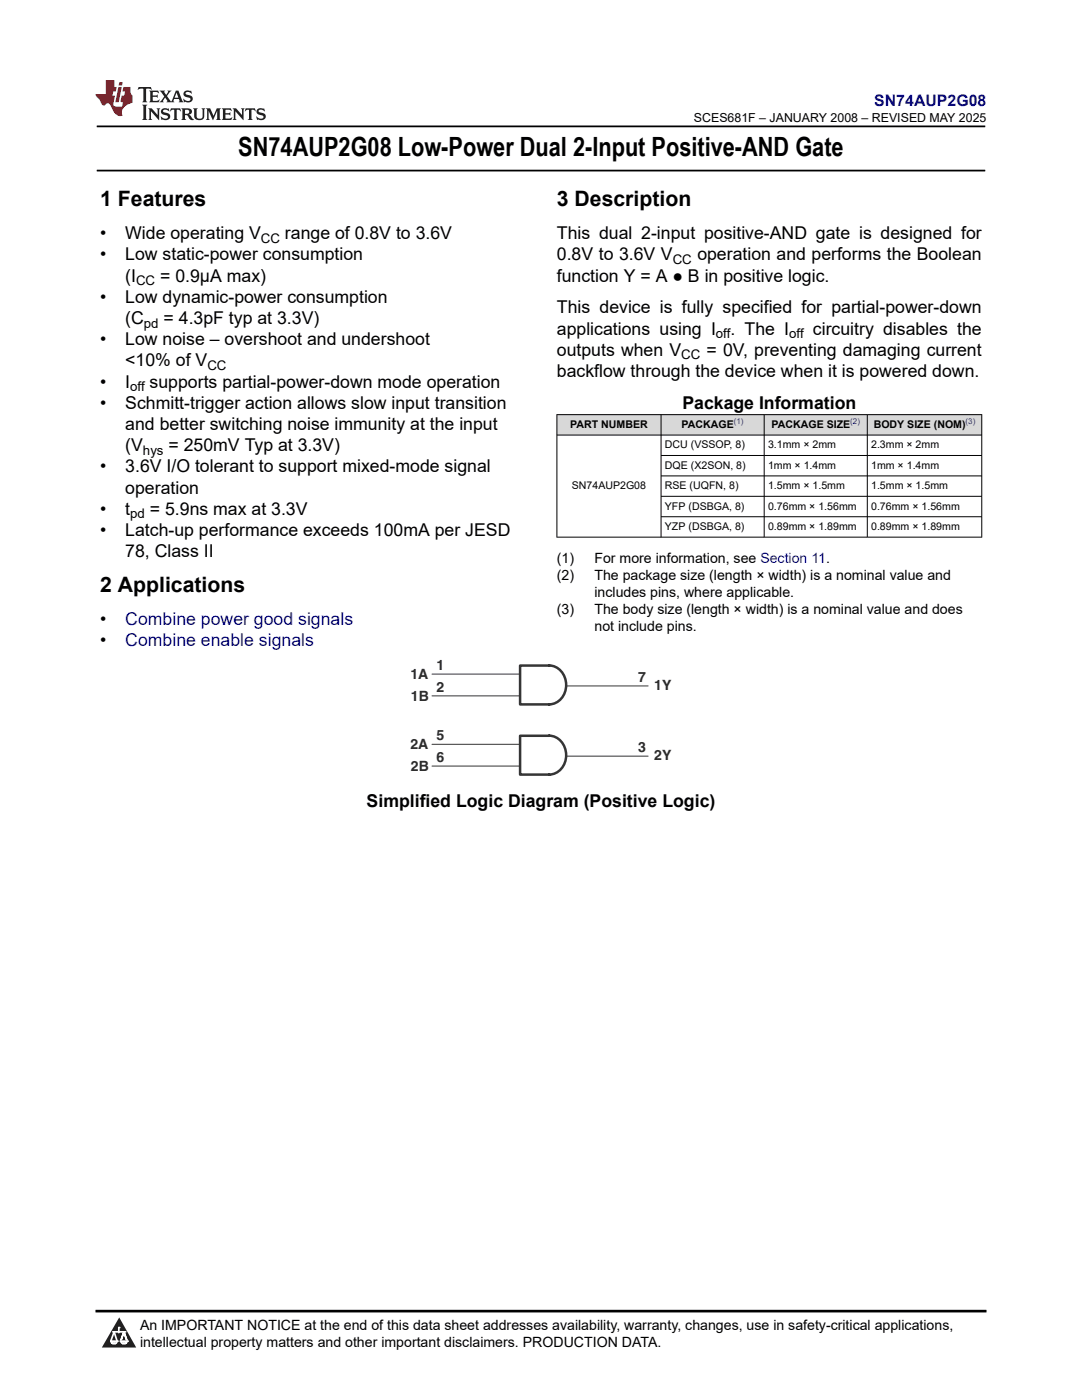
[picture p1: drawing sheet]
<svg xmlns="http://www.w3.org/2000/svg" width="216mm" height="279mm" viewBox="0 0 216 279" stroke-linecap="round" stroke-linejoin="round" font-family="sans-serif">
<defs><g id="words">
<text font-size="5.3" x="47.5" y="31.2">SN74AUP2G08 Low-Power Dual 2-Input Positive-AND Gate</text>
<g font-size="4.2">
<text x="20" y="41.2">1 Features</text>
<text x="111.1" y="41.2">3 Description</text>
<text x="20" y="118.2">2 Applications</text>
</g>
<g font-size="3.5">
<text x="20" y="47.7">•</text>
<text x="25" y="47.7">Wide operating V</text>
<text x="56.9" y="47.7">range of 0.8V to 3.6V</text>
<text x="111.1" y="47.7">This dual 2-input positive-AND gate is designed for</text>
<text x="20" y="52">•</text>
<text x="25" y="52">Low static-power consumption</text>
<text x="111.1" y="52">0.8V to 3.6V V</text>
<text x="139.1" y="52">operation and performs the Boolean</text>
<text x="25" y="56.2">(I</text>
<text x="32" y="56.2">= 0.9μA max)</text>
<text x="111.1" y="56.2">function Y = A ● B in positive logic.</text>
<text x="20" y="60.4">•</text>
<text x="25" y="60.4">Low dynamic-power consumption</text>
<text x="25" y="64.7">(C</text>
<text x="32.6" y="64.7">= 4.3pF typ at 3.3V)</text>
<text x="111.1" y="62.5">This device is fully specified for partial-power-down</text>
<text x="20" y="68.9">•</text>
<text x="25" y="68.9">Low noise – overshoot and undershoot</text>
<text x="111.1" y="71">outputs when V</text>
<text x="111.1" y="66.8">applications using I</text>
<text x="141" y="71">= 0V, preventing damaging current</text>
<text x="145.8" y="66.8">. The I</text>
<text x="162.2" y="66.8">circuitry disables the</text>
<text x="20" y="77.4">•</text>
<text x="25" y="73.1">&lt;10% of V</text>
<text x="25" y="77.4">I</text>
<text x="29.9" y="77.4">supports partial-power-down mode operation</text>
<text x="111.1" y="75.2">backflow through the device when it is powered down.</text>
<text x="20" y="81.6">•</text>
<text x="25" y="81.6">Schmitt-trigger action allows slow input transition</text>
<text x="136.2" y="81.6">Package Information</text>
<text x="25" y="85.8">and better switching noise immunity at the input</text>
<text x="20" y="94.3">•</text>
<text x="25" y="90.1">(V</text>
<text x="25" y="94.3">3.6V I/O tolerant to support mixed-mode signal</text>
<text x="33.6" y="90.1">= 250mV Typ at 3.3V)</text>
<text x="25" y="98.5">operation</text>
<text x="20" y="102.8">•</text>
<text x="20" y="107">•</text>
<text x="25" y="107">Latch-up performance exceeds 100mA per JESD</text>
<text x="25" y="102.8">t</text>
<text x="29.9" y="102.8">= 5.9ns max at 3.3V</text>
<text x="25" y="111.2">78, Class II</text>
<text x="20" y="124.8">•</text>
<text x="20" y="129">•</text>
<text x="73.2" y="161.1">Simplified Logic Diagram (Positive Logic)</text>
</g>
<g font-size="3.5" fill="#00f">
<text x="25" y="124.8">Combine power good signals</text>
<text x="25" y="129">Combine enable signals</text>
</g>
<text font-size="3.2" fill="#00f" x="174.4" y="21.1">SN74AUP2G08</text>
<g font-size="2.8">
<text x="111.1" y="112.4">(1)</text>
<text x="118.6" y="112.4">For more information, see Section 11.</text>
<text x="111.1" y="115.7">(2)</text>
<text x="118.6" y="115.7">The package size (length × width) is a nominal value and</text>
<text x="118.6" y="119.1">includes pins, where applicable.</text>
<text x="111.1" y="122.5">(3)</text>
<text x="118.6" y="122.5">The body size (length × width) is a nominal value and does</text>
<text x="118.6" y="125.9">not include pins.</text>
<text x="27.9" y="265.5">An IMPORTANT NOTICE at the end of this data sheet addresses availability, warranty, changes, use in safety-critical applications,</text>
<text x="27.9" y="268.9">intellectual property matters and other important disclaimers. PRODUCTION DATA.</text>
</g>
<g font-size="2.8" fill="#2b292a">
<text x="81.9" y="135.4">1A</text>
<text x="87.1" y="133.7">1</text>
<text x="127.3" y="136.1">7</text>
<text x="130.5" y="137.7">1Y</text>
<text x="82" y="139.9">1B</text>
<text x="87.1" y="138.1">2</text>
<text x="81.9" y="149.4">2A</text>
<text x="87.1" y="147.7">5</text>
<text x="82" y="153.9">2B</text>
<text x="87.1" y="152.1">6</text>
<text x="127.3" y="150.1">3</text>
<text x="130.5" y="151.7">2Y</text>
</g>
<g font-size="2.6">
<text x="52.1" y="48.4">CC</text>
<text x="134.2" y="52.7">CC</text>
<text x="27.2" y="56.9">CC</text>
<text x="28.7" y="65.4">pd</text>
<text x="135.9" y="71.7">CC</text>
<text x="142.9" y="67.5">off</text>
<text x="157.5" y="67.5">off</text>
<text x="41.4" y="73.8">CC</text>
<text x="26" y="78.1">off</text>
<text x="28.5" y="90.8">hys</text>
<text x="26" y="103.5">pd</text>
</g>
<text font-size="2.5" x="138.5" y="24.3">SCES681F – JANUARY 2008 – REVISED MAY 2025</text>
<g font-size="2.1">
<text x="113.8" y="85.4">PART NUMBER</text>
<text x="132.7" y="89.5">DCU (VSSOP, 8)</text>
<text x="136" y="85.4">PACKAGE</text>
<text x="153.3" y="89.5">3.1mm × 2mm</text>
<text x="153.9" y="85.4">PACKAGE SIZE</text>
<text x="173.8" y="89.5">2.3mm × 2mm</text>
<text x="174.3" y="85.4">BODY SIZE (NOM)</text>
<text x="132.7" y="93.5">DQE (X2SON, 8)</text>
<text x="153.3" y="93.5">1mm × 1.4mm</text>
<text x="173.8" y="93.5">1mm × 1.4mm</text>
<text x="114.1" y="97.6">SN74AUP2G08</text>
<text x="132.7" y="97.6">RSE (UQFN, 8)</text>
<text x="132.7" y="101.7">YFP (DSBGA, 8)</text>
<text x="153.3" y="97.6">1.5mm × 1.5mm</text>
<text x="153.3" y="101.7">0.76mm × 1.56mm</text>
<text x="173.8" y="97.6">1.5mm × 1.5mm</text>
<text x="173.8" y="101.7">0.76mm × 1.56mm</text>
<text x="132.7" y="105.8">YZP (DSBGA, 8)</text>
<text x="153.3" y="105.8">0.89mm × 1.89mm</text>
<text x="173.8" y="105.8">0.89mm × 1.89mm</text>
</g>
<g font-size="1.6" fill="#00f">
<text x="146.4" y="84.7">(1)</text>
<text x="169.7" y="84.7">(2)</text>
<text x="192.7" y="84.7">(3)</text>
</g>
</g></defs>
<path d="M19.3 25.2h177.3M19.3 34h177.3" fill="none" stroke="#000" stroke-width=".35"/>
<g fill="#d8d8d8">
<path d="M111.1 82.8h84.8v4h-84.8z" fill-rule="evenodd"/>
<path d="M111.2 82.8h20.6v4h-20.6z" fill-rule="evenodd"/>
<path d="M132 82.8h20.4v4h-20.4z" fill-rule="evenodd"/>
<path d="M152.5 82.8h20.5v4h-20.5z" fill-rule="evenodd"/>
<path d="M173.1 82.8h22.7v4h-22.7z" fill-rule="evenodd"/>
</g>
<path d="M111.1 82.8h84.9M111.1 86.8h84.9M111.1 82.7v24.6M131.9 82.7v24.6M131.9 90.9h64.1M131.9 95h64.1M131.9 99.1h64.1M152.5 82.7v24.6M173.1 82.7v24.6M195.9 82.7v24.6M111.1 107.2h84.9M131.9 103.1h64.1" fill="none" stroke="#000" stroke-width=".2"/>
<path d="M86.2 134.5h17.4M86.2 138.9h17.4M113 136.9h16.3M86.2 148.5h17.4M86.2 152.9h17.4M113 150.9h16.3" fill="none" stroke="#343536" stroke-width=".2"/>
<path d="M109.5 132.8a4 4 0 0 1 3.4 2.9 4 4 0 0 1-1.4 4.2 3.1 3.1 0 0 1-1.9 .7M109.6 132.8h-5.8v7.8h5.8M109.5 146.8a4 4 0 0 1 3.4 2.9 4 4 0 0 1-1.4 4.2 3.1 3.1 0 0 1-1.9 .7M109.6 146.8h-5.8v7.8h5.8" fill="none" stroke="#343536" stroke-width=".5"/>
<path d="M0 0h215.9v23.8h-215.9z" fill-rule="evenodd" fill="#fff"/>
<path d="M27.7 17.4l-.2 .6 .5-.3h.6v.2v2.1l-.2 .4h1l-.2-.4v-2.1v-.2h.5l.5 .3-.1-.6zM29.8 18.1l.2 .4v1.5l-.2 .4h1.9l.1-.6a1.08 1.08 0 0 1-1.3 .2v-.7h.6l.4 .2v-.6l-.4 .2h-.6v-.6l.2-.1a1 1 0 0 1 1 .2l-.1-.5zM31.8 18.1l1 1.1-1 1.2h.9l-.2-.2 .4-.7 .5 .7-.2 .2h1.6l-.2-.2 .1-.4h1l.1 .4-.1 .2h.9l-.2-.3-.8-2h-.5l-1 2.2-.8-1.1 .9-1.1h-.8l.2 .2-.5 .7-.3-.7 .1-.2zM35.2 18.5l.4 1h-.8zM36.8 18.2a.65 .65 0 0 0-.2 .8 .65 .65 0 0 0 .6 .4l.7 .2 .1 .2a.79 .79 0 0 1-.7 .4 .79 .79 0 0 1-.7-.5l.1 .7 .2-.1a.93 .93 0 0 0 1.1 .1 .93 .93 0 0 0 .4-1 1.46 1.46 0 0 0-1.2-.6l-.1-.3a1.09 1.09 0 0 1 1.2 .2l-.2-.6-.1 .1-.6-.2zM28.4 20.9l.2 .4v2.3l-.2 .3h1l-.2-.3v-2.3l.2-.4zM29.6 21.6l.2 .4v1.6l-.2 .3h.8l-.3-.3v-1.4l1.7 1.8v-2l.2-.4h-.8l.2 .2 .1 1.1-1.2-1.3zM32.3 21.8a.65 .65 0 0 0-.2 .7 .65 .65 0 0 0 .7 .4l.6 .2 .1 .2a.79 .79 0 0 1-.7 .4 .79 .79 0 0 1-.7-.5l.1 .7 .2-.1a.93 .93 0 0 0 1.1 .1 .93 .93 0 0 0 .4-.9 1.46 1.46 0 0 0-1.2-.6l-.1-.4a1.09 1.09 0 0 1 1.2 .2l-.2-.6-.1 .1-.6-.1zM34.1 21.6l-.1 .7a.63 .63 0 0 1 .7-.4l.1 1.7-.3 .3h1l-.2-.3v-1.7a.66 .66 0 0 1 .8 .4l-.1-.7zM36.2 21.6l.2 .4v1.6l-.2 .3h.9l-.2-.2v-.7h.5l.1 .2a.79 .79 0 0 0 1.2 .6l-1-.9a.61 .61 0 0 0 .6-.6 .61 .61 0 0 0-.5-.6zM36.9 21.9h.2a.47 .47 0 0 1 .5 .1 .47 .47 0 0 1 .1 .5l-.2 .2h-.6zM38.5 21.6l.2 .2a2.27 2.27 0 0 0 .4 2 1.04 1.04 0 0 0 1.7-.7v-1.3l.2-.2h-.8l.2 .4v1.1a.6 .6 0 0 1-.6 .6 .6 .6 0 0 1-.6-.6v-1.1l.3-.4zM41.1 21.6l.2 .4v1.6l-.2 .3h.7l-.2-.3v-1.5l.9 1.9 .8-1.9v1.5l-.2 .3h1l-.3-.3v-1.6l.3-.4h-.8l-.7 1.5-.7-1.5zM44.3 21.6l.2 .4v1.6l-.2 .3h1.9l.1-.5a1.09 1.09 0 0 1-1.3 .1v-.6h.6l.4 .1v-.6l-.4 .2h-.6v-.6l.2-.1a1.01 1.01 0 0 1 1 .3l-.1-.6zM46.4 21.6l.3 .4v1.6l-.3 .3h.8l-.2-.3v-1.4l1.6 1.8v-2l.2-.4h-.7l.2 .2v1.1l-1.2-1.3zM49 21.6l-.1 .7a.63 .63 0 0 1 .8-.4v1.7l-.3 .3h1l-.2-.3v-1.7a.66 .66 0 0 1 .8 .4l-.1-.7zM51.4 21.8a.65 .65 0 0 0-.2 .7 .65 .65 0 0 0 .6 .4l.6 .2 .2 .2a.79 .79 0 0 1-.8 .4 .79 .79 0 0 1-.6-.5l.1 .7 .2-.1a.93 .93 0 0 0 1 .1 .93 .93 0 0 0 .5-.9 1.46 1.46 0 0 0-1.3-.6l-.1-.4a1.09 1.09 0 0 1 1.3 .2l-.2-.6-.2 .1-.5-.1z" fill="#231f20"/>
<path d="M21.1 16v2.8h-2.1l.1 .3 .9 1a.95 .95 0 0 0 .9 .9 .59 .59 0 0 1 .6-.4 .59 .59 0 0 1 .5 .4l.4 .8a1.59 1.59 0 0 0 2.1 1.3 1.61 1.61 0 0 1 1-2.2l1-.4-.1-1.5a1.59 1.59 0 0 1-.4-1.6h-1.4l-.2 .9h.5l-.1 .8h-.5l-.2 1v.2l.4 .1-.2 .9h-.6a.73 .73 0 0 1-1.1-.7l.3-1.5h-.5l.2-.8h.5l.2-.9h-.5v-1.4zM23.6 17.4l-.6 3h.7l.6-3zM23.8 16.4l-.1 .7h.7l.1-.7z" fill="#ed1c24"/>
<path d="M0 261.4h215.9v18h-215.9z" fill-rule="evenodd" fill="#fff"/>
<path d="M23.8 262.9l3.4 6h-6.9z" fill="#231f20"/>
<path d="M22.1 267.7h1.3l-.4 .5h-.3a.55 .55 0 0 1-.6-.5z" fill-rule="evenodd" fill="#fff"/>
<path d="M22.1 267.7h1.3l-.4 .5h-.3a.55 .55 0 0 1-.6-.5z" fill="none" stroke="#231f20" stroke-width=".34"/>
<path d="M22.1 267.7h1.3l-.4 .5h-.5zM23.7 265.9h.1M23.7 264.9v1z" fill="none" stroke="#fff" stroke-width=".34"/>
<circle cx="23.7" cy="264.9" r=".17" fill="#fff"/>
<path d="M22.6 265.8h.1M22.6 265.8h2.3z" fill="none" stroke="#fff" stroke-width=".34"/>
<circle cx="24.9" cy="265.8" r=".17" fill="#fff"/>
<path d="M24 267.7h.1" fill="none" stroke="#fff" stroke-width=".34"/>
<path d="M24.7 265.8l-.7 1.9z" fill="#fff"/>
<path d="M24.7 265.8l-.7 1.9z" fill="none" stroke="#fff" stroke-width=".34"/>
<path d="M24.7 265.8l.7 1.9z" fill="#fff"/>
<path d="M24.7 265.8l.7 1.9zM25.3 267.7h.1" fill="none" stroke="#fff" stroke-width=".34"/>
<circle cx="22.1" cy="267.7" r=".17" fill="#fff"/>
<path d="M22.8 265.8l-.7 1.9zM22.8 265.8l.6 1.9z" fill="none" stroke="#fff" stroke-width=".34"/>
<circle cx="23.4" cy="267.7" r=".17" fill="#fff"/>
<path d="M24.1 267.7h1.3a.65 .65 0 0 1-.6 .5 .65 .65 0 0 1-.7-.5z" fill-rule="evenodd" fill="#fff"/>
<path d="M24.1 267.7h1.3a.65 .65 0 0 1-.6 .5 .65 .65 0 0 1-.7-.5z" fill="none" stroke="#231f20" stroke-width=".34"/>
<path d="M24 267.7h.1M24.1 267.7h1.3l-.4 .5h-.5z" fill="none" stroke="#fff" stroke-width=".34"/>
<circle cx="25.4" cy="267.7" r=".17" fill="#fff"/>
<path d="M19 261.7h177.8" fill="none" stroke="#000" stroke-width=".53"/>
<use href="#words"/>
</svg>
